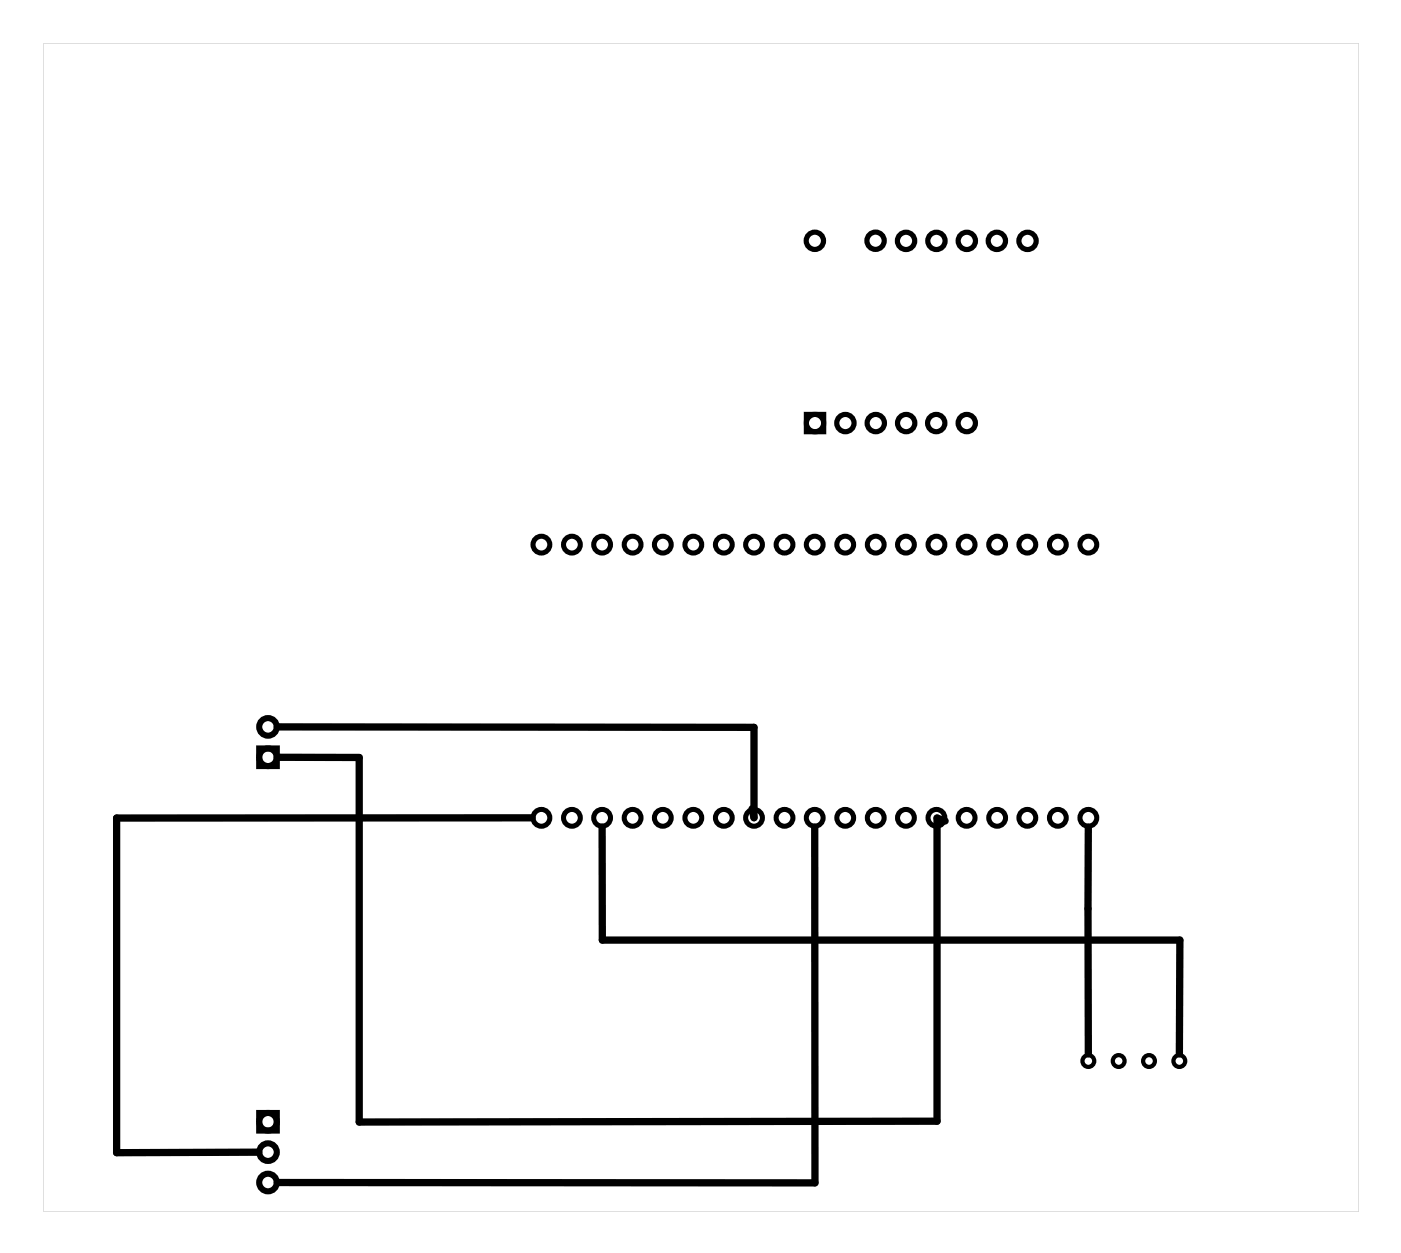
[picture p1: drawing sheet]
<svg xmlns="http://www.w3.org/2000/svg" width="117mm" height="105mm" viewBox="0 0 117 105" stroke-linecap="round" stroke-linejoin="round" font-family="sans-serif">
<path d="M3.6 3.6h110v97.7h-110zM3.6 3.6v97.7h110v-97.7z" fill="#000"/>
<g fill="none" stroke="#000" stroke-width=".51">
<path d="M21.7 62.6h1.4v1.5h-1.4zM21.7 93.1h1.4v1.4h-1.4z"/>
<circle cx="22.4" cy="63.3" r=".74"/>
<circle cx="22.4" cy="60.8" r=".74"/>
<circle cx="22.4" cy="96.3" r=".74"/>
<circle cx="22.4" cy="93.8" r=".74"/>
<circle cx="22.4" cy="98.9" r=".74"/>
</g>
<g fill="none" stroke="#000" stroke-width=".35">
<circle cx="91" cy="88.7" r=".49"/>
<circle cx="93.5" cy="88.7" r=".49"/>
<circle cx="96.1" cy="88.7" r=".49"/>
<circle cx="98.6" cy="88.7" r=".49"/>
</g>
<g fill="none" stroke="#000" stroke-width=".42">
<circle cx="45.3" cy="45.5" r=".7"/>
<circle cx="47.8" cy="45.5" r=".7"/>
<circle cx="50.3" cy="45.5" r=".7"/>
<circle cx="52.9" cy="45.5" r=".7"/>
<circle cx="55.4" cy="45.5" r=".7"/>
<circle cx="58" cy="45.5" r=".7"/>
<circle cx="60.5" cy="45.5" r=".7"/>
<circle cx="63" cy="45.5" r=".7"/>
<circle cx="65.6" cy="45.5" r=".7"/>
<circle cx="68.1" cy="45.5" r=".7"/>
<circle cx="70.7" cy="45.5" r=".7"/>
<circle cx="73.2" cy="45.5" r=".7"/>
<circle cx="75.7" cy="45.5" r=".7"/>
<circle cx="78.3" cy="45.5" r=".7"/>
<circle cx="80.8" cy="45.5" r=".7"/>
<circle cx="83.4" cy="45.5" r=".7"/>
<circle cx="85.9" cy="45.5" r=".7"/>
<circle cx="88.4" cy="45.5" r=".7"/>
<circle cx="91" cy="45.5" r=".7"/>
<circle cx="45.3" cy="68.4" r=".7"/>
<circle cx="47.8" cy="68.4" r=".7"/>
<circle cx="50.3" cy="68.4" r=".7"/>
<circle cx="52.9" cy="68.4" r=".7"/>
<circle cx="55.4" cy="68.4" r=".7"/>
<circle cx="58" cy="68.4" r=".7"/>
<circle cx="60.5" cy="68.4" r=".7"/>
<circle cx="63" cy="68.4" r=".7"/>
<circle cx="65.6" cy="68.4" r=".7"/>
<circle cx="68.1" cy="68.4" r=".7"/>
<circle cx="70.7" cy="68.4" r=".7"/>
<circle cx="73.2" cy="68.4" r=".7"/>
<circle cx="75.7" cy="68.4" r=".7"/>
<circle cx="78.3" cy="68.4" r=".7"/>
<circle cx="80.8" cy="68.4" r=".7"/>
<circle cx="83.4" cy="68.4" r=".7"/>
<circle cx="85.9" cy="68.4" r=".7"/>
<circle cx="88.4" cy="68.4" r=".7"/>
<circle cx="91" cy="68.4" r=".7"/>
</g>
<g fill="none" stroke="#000" stroke-width=".43">
<path d="M67.4 34.7h1.5v1.4h-1.5z"/>
<circle cx="68.1" cy="20.1" r=".72"/>
<circle cx="68.1" cy="35.4" r=".72"/>
<circle cx="70.7" cy="35.4" r=".72"/>
<circle cx="73.2" cy="20.1" r=".72"/>
<circle cx="73.2" cy="35.4" r=".72"/>
<circle cx="75.7" cy="20.1" r=".72"/>
<circle cx="75.8" cy="35.4" r=".72"/>
<circle cx="78.3" cy="35.4" r=".72"/>
<circle cx="78.3" cy="20.1" r=".72"/>
<circle cx="80.8" cy="35.4" r=".72"/>
<circle cx="80.8" cy="20.1" r=".72"/>
<circle cx="83.3" cy="20.1" r=".72"/>
<circle cx="85.9" cy="20.1" r=".72"/>
</g>
<path d="M23.2 63.3h6.8v30.5h48.3v-25.4l.7 .3M23.2 60.8h39.8v7.6l-.1-.8M44.5 68.4h-34.7v28l11.8-.1M50.3 69.2l.1 9.4h48.2v9.5M68.1 69.2v29.7h-44.9M91 69.2v18.9" fill="none" stroke="#000" stroke-width=".61"/>
</svg>
